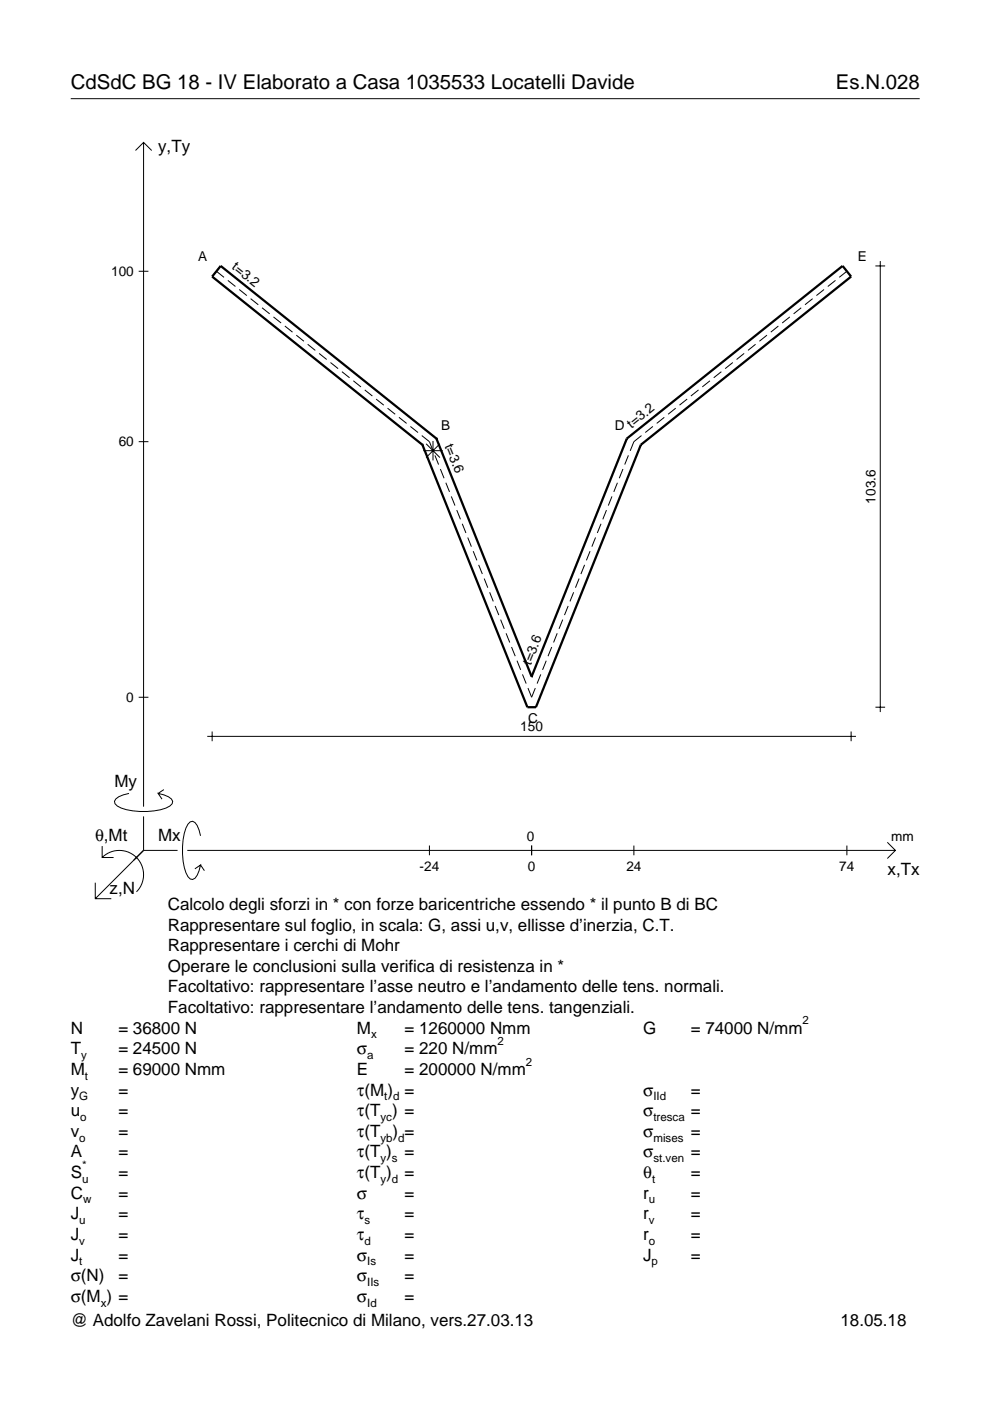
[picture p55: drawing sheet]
<svg xmlns="http://www.w3.org/2000/svg" width="210mm" height="297mm" viewBox="0 0 210 297" stroke-linecap="round" stroke-linejoin="round" font-family="sans-serif">
<defs><g id="words">
<g font-size="4.3">
<text x="15" y="18.9">CdSdC BG 18 - IV Elaborato a Casa 1035533 Locatelli Davide</text>
<text x="177.2" y="18.9">Es.N.028</text>
</g>
<g font-size="3.6">
<text x="33.5" y="32.3">y,Ty</text>
<text x="24.3" y="166.9">My</text>
<text x="20.1" y="178.2">θ,Mt</text>
<text x="33.5" y="178.2">Mx</text>
<text x="188.2" y="185.5">x,Tx</text>
<text x="23.2" y="189.6">z,N</text>
<text x="35.6" y="197.3">Rappresentare sul foglio, in scala: G, assi u,v, ellisse d’inerzia, C.T.</text>
<text x="35.6" y="192.9">Calcolo degli sforzi in * con forze baricentriche essendo * il punto B di BC</text>
<text x="35.6" y="201.7">Rappresentare i cerchi di Mohr</text>
<text x="35.6" y="206">Operare le conclusioni sulla verifica di resistenza in *</text>
<text x="35.6" y="210.4">Facoltativo: rappresentare l’asse neutro e l’andamento delle tens. normali.</text>
<text x="35.6" y="214.8">Facoltativo: rappresentare l’andamento delle tens. tangenziali.</text>
<text x="15" y="219.2">N</text>
<text x="25.1" y="219.2">= 36800 N</text>
<text x="75.7" y="219.2">M</text>
<text x="85.8" y="219.2">= 1260000 Nmm</text>
<text x="136.4" y="219.2">G</text>
<text x="146.5" y="219.2">= 74000 N/mm</text>
<text x="15" y="227.9">M</text>
<text x="15" y="223.5">T</text>
<text x="25.1" y="223.5">= 24500 N</text>
<text x="25.1" y="227.9">= 69000 Nmm</text>
<text x="75.7" y="223.5">σ</text>
<text x="75.7" y="227.9">E</text>
<text x="85.8" y="223.5">= 220 N/mm</text>
<text x="85.8" y="227.9">= 200000 N/mm</text>
<text x="15" y="232.3">y</text>
<text x="25.1" y="232.3">=</text>
<text x="75.7" y="232.3">τ(M ) =</text>
<text x="136.4" y="232.3">σ</text>
<text x="146.5" y="232.3">=</text>
<text x="15" y="236.7">u</text>
<text x="25.1" y="236.7">=</text>
<text x="75.7" y="236.7">τ(T ) =</text>
<text x="136.4" y="236.7">σ</text>
<text x="146.5" y="236.7">=</text>
<text x="15" y="241">v</text>
<text x="15" y="245.4">A</text>
<text x="25.1" y="241">=</text>
<text x="25.1" y="245.4">=</text>
<text x="75.7" y="245.4">τ(T )</text>
<text x="75.7" y="241">τ(T</text>
<text x="83.3" y="241">) =</text>
<text x="85.8" y="245.4">=</text>
<text x="136.4" y="241">σ</text>
<text x="136.4" y="245.4">σ</text>
<text x="146.5" y="241">=</text>
<text x="146.5" y="245.4">=</text>
<text x="15" y="249.8">S</text>
<text x="25.1" y="249.8">=</text>
<text x="75.7" y="249.8">τ(T )</text>
<text x="85.8" y="249.8">=</text>
<text x="136.4" y="249.8">θ</text>
<text x="146.5" y="249.8">=</text>
<text x="15" y="254.2">C</text>
<text x="25.1" y="254.2">=</text>
<text x="75.7" y="254.2">σ</text>
<text x="85.8" y="254.2">=</text>
<text x="136.4" y="254.2">r</text>
<text x="146.5" y="254.2">=</text>
<text x="15" y="258.5">J</text>
<text x="15" y="262.9">J</text>
<text x="25.1" y="258.5">=</text>
<text x="25.1" y="262.9">=</text>
<text x="75.7" y="258.5">τ</text>
<text x="75.7" y="262.9">τ</text>
<text x="85.8" y="258.5">=</text>
<text x="85.8" y="262.9">=</text>
<text x="136.4" y="258.5">r</text>
<text x="136.4" y="262.9">r</text>
<text x="146.5" y="258.5">=</text>
<text x="146.5" y="262.9">=</text>
<text x="15" y="267.3">J</text>
<text x="25.1" y="267.3">=</text>
<text x="75.7" y="267.3">σ</text>
<text x="85.8" y="267.3">=</text>
<text x="136.4" y="267.3">J</text>
<text x="146.5" y="267.3">=</text>
<text x="15" y="271.7">σ(N)</text>
<text x="25.1" y="271.7">=</text>
<text x="75.7" y="271.7">σ</text>
<text x="85.8" y="271.7">=</text>
<text x="15" y="281.2">@ Adolfo Zavelani Rossi, Politecnico di Milano, vers.27.03.13</text>
<text x="15" y="276">σ(M ) =</text>
<text x="75.7" y="276">σ</text>
<text x="85.8" y="276">=</text>
<text x="178.2" y="281.2">18.05.18</text>
</g>
<g font-size="2.9">
<text x="23.6" y="58.5">100</text>
<text x="42" y="55.3">A</text>
<text x="49" y="56.9" transform="rotate(39 49 56.9)">t=3.2</text>
<text x="181.9" y="55.3">E</text>
<text x="25.2" y="94.6">60</text>
<text x="93.6" y="91.3">B</text>
<text x="94.2" y="94.5" transform="rotate(68 94.2 94.5)">t=3.6</text>
<text x="130.4" y="91.3">D</text>
<text x="133.9" y="90.9" transform="rotate(-39 133.9 90.9)">t=3.2</text>
<text x="185.6" y="106.8" transform="rotate(-90 185.6 106.8)">103.6</text>
<text x="112.5" y="141.2" transform="rotate(-68 112.5 141.2)">t=3.6</text>
<text x="26.8" y="148.8">0</text>
<text x="110.3" y="155.1">150</text>
<text x="112" y="153.4">C</text>
<text x="111.7" y="178.2">0</text>
<text x="189" y="178.2">mm</text>
<text x="89" y="184.7">-24</text>
<text x="111.9" y="184.7">0</text>
<text x="132.8" y="184.7">24</text>
<text x="178" y="184.7">74</text>
</g>
<g font-size="2.4">
<text x="78.7" y="220.2">x</text>
<text x="105.5" y="221.5">2</text>
<text x="170.2" y="217.2">2</text>
<text x="17.2" y="224.5">y</text>
<text x="77.9" y="224.5">a</text>
<text x="111.5" y="225.9">2</text>
<text x="16.8" y="233.3">G</text>
<text x="18" y="228.9">t</text>
<text x="81.5" y="233.3">t d</text>
<text x="138.5" y="233.3">IId</text>
<text x="17" y="237.7">o</text>
<text x="80.7" y="237.7">yc</text>
<text x="138.5" y="237.7">tresca</text>
<text x="16.8" y="242">o</text>
<text x="80.7" y="242">yb d</text>
<text x="138.5" y="242">mises</text>
<text x="17.4" y="250.8">u</text>
<text x="17.4" y="247.8">*</text>
<text x="80.7" y="246.4">y s</text>
<text x="80.7" y="250.8">y d</text>
<text x="138.2" y="250.8">t</text>
<text x="138.5" y="246.4">st.ven</text>
<text x="17.6" y="255.2">w</text>
<text x="137.6" y="255.2">u</text>
<text x="16.8" y="259.5">u</text>
<text x="16.8" y="263.9">v</text>
<text x="77.3" y="259.5">s</text>
<text x="77.3" y="263.9">d</text>
<text x="137.6" y="259.5">v</text>
<text x="137.6" y="263.9">o</text>
<text x="16.8" y="268.3">t</text>
<text x="77.9" y="268.3">Is</text>
<text x="138.2" y="268.3">p</text>
<text x="77.9" y="272.7">IIs</text>
<text x="21.4" y="277">x</text>
<text x="77.9" y="277">Id</text>
</g>
</g></defs>
<g fill="none" stroke="#000" stroke-width=".21">
<path d="M15 20.9h180M28.7 31.9l1.7-1.7 1.8 1.7M30.4 30.2v140.8M29.4 57.5h2.1M45.9 57.5l1.6 1.3M48.3 59.5l1.6 1.2M177.1 59.5l-1.6 1.2M179.6 57.5l-1.7 1.3M185.6 56.4h2.1M186.6 55.4v95.6M50.7 61.4l1.6 1.3M53.1 63.3l1.7 1.3"/>
<path d="M55.6 65.3l1.6 1.2M58 67.2l1.6 1.3M60.4 69.1l1.6 1.3M62.8 71.1l1.6 1.3M65.2 73l1.6 1.3M67.7 74.9l1.6 1.3M70.1 76.9l1.6 1.3M72.5 78.8l1.6 1.3M152.9 78.8l-1.6 1.3M155.4 76.9l-1.7 1.3M157.8 74.9l-1.6 1.3M160.2 73l-1.6 1.3"/>
<path d="M162.6 71.1l-1.6 1.3M165 69.1l-1.6 1.3M167.5 67.2l-1.7 1.3M169.9 65.3l-1.6 1.2M172.3 63.3l-1.6 1.3M174.7 61.4l-1.6 1.3M29.4 93.6h2.1M74.9 80.7l1.6 1.3M77.3 82.7l1.6 1.3M79.7 84.6l1.7 1.3M82.2 86.5l1.6 1.3M84.6 88.5l1.6 1.3"/>
<path d="M87 90.4l1.6 1.3M89.4 92.4l1.6 1.2 .8 2M89.7 95.6h4.2M90.3 94.1l3 2.9M91.8 93.5v4.1M92.2 96.5l.8 2M93.3 94.1l-3 2.9M93.4 99.4l.7 2M132.1 99.4l-.8 2M133.2 96.5l-.7 2M136 92.4l-1.6 1.2-.8 2M138.4 90.4l-1.6 1.3"/>
<path d="M140.8 88.5l-1.6 1.3M143.3 86.5l-1.6 1.3M145.7 84.6l-1.6 1.3M148.1 82.7l-1.6 1.3M150.5 80.7l-1.6 1.3M94.5 102.4l.8 1.9M95.7 105.3l.8 1.9M96.8 108.2l.8 1.9M98 111.1l.8 1.9M99.2 114l.7 1.9M100.3 116.9l.8 1.9M101.5 119.8l.8 1.9"/>
<path d="M123.9 119.8l-.7 1.9M125.1 116.9l-.8 1.9M126.3 114l-.8 1.9M127.4 111.1l-.8 1.9M128.6 108.2l-.8 1.9M129.7 105.3l-.7 1.9M130.9 102.4l-.8 1.9M102.7 122.7l.7 1.9M103.8 125.6l.8 1.9M105 128.5l.8 1.9M106.1 131.4l.8 1.9M107.3 134.3l.8 1.9"/>
<path d="M108.5 137.2l.7 1.9M117 137.2l-.8 1.9M118.1 134.3l-.7 1.9M119.3 131.4l-.8 1.9M120.5 128.5l-.8 1.9M121.6 125.6l-.8 1.9M122.8 122.7l-.8 1.9M29.4 147.8h2.1M43.9 156.1h137.6M45 155.1v2.1M109.6 140.1l.8 1.9M110.8 143l.8 1.9"/>
<path d="M111.9 145.9l.8 1.9 .8-1.9M114.7 143l-.8 1.9M115.8 140.1l-.8 1.9M180.5 155.1v2.1M185.6 149.9h2.1M21.7 179.4v2.4h2.4M27.3 168.2a3.6 3.6 0 0 0-3 1.7l.1 .5a5.6 5.6 0 0 0 3.8 1.5 13.4 13.4 0 0 0 7.8-1l.5-.5 .1-.5a3.6 3.6 0 0 0-3.1-1.7l.8 1.2M30.4 173.1v7.2M34.7 167.4l-1.2 .8M42.5 177.2a3.6 3.6 0 0 0-1.7-3.1l-.5 .2a5.7 5.7 0 0 0-1.5 3.7 13.3 13.3 0 0 0 1 7.9l.5 .5 .5 .1a3.6 3.6 0 0 0 1.7-3.1l-1.2 .8M91 179.3v2M112.7 179.3v2"/>
<path d="M134.4 179.3v2M179.6 179.3v2M188.1 178.6l1.7 1.7-1.7 1.7M20.2 187.2v3.3h3.4M21.7 181.8a5.1 5.1 0 0 1 7.2 0 5.1 5.1 0 0 1 0 7.3M30.4 180.3l-10.2 10.2M30.4 180.3h7.2M39.7 180.3h150.1M42.5 183.4l.8 1.2"/>
</g>
<path d="M89.6 94.3h.1M89.6 94.3l22.2 55.6h1.8l22.3-55.6M92.5 93h.1M92.5 93l-45.7-36.6-1.8 2.2 44.6 35.7M92.5 93l20.2 50.5M132.9 93h.1M132.9 93l-20.2 50.5M132.9 93l45.7-36.6 1.9 2.2-44.6 35.7M135.9 94.3h.1M112.7 143.5h.1" fill="none" stroke="#000" stroke-width=".48"/>
<use href="#words"/>
</svg>
